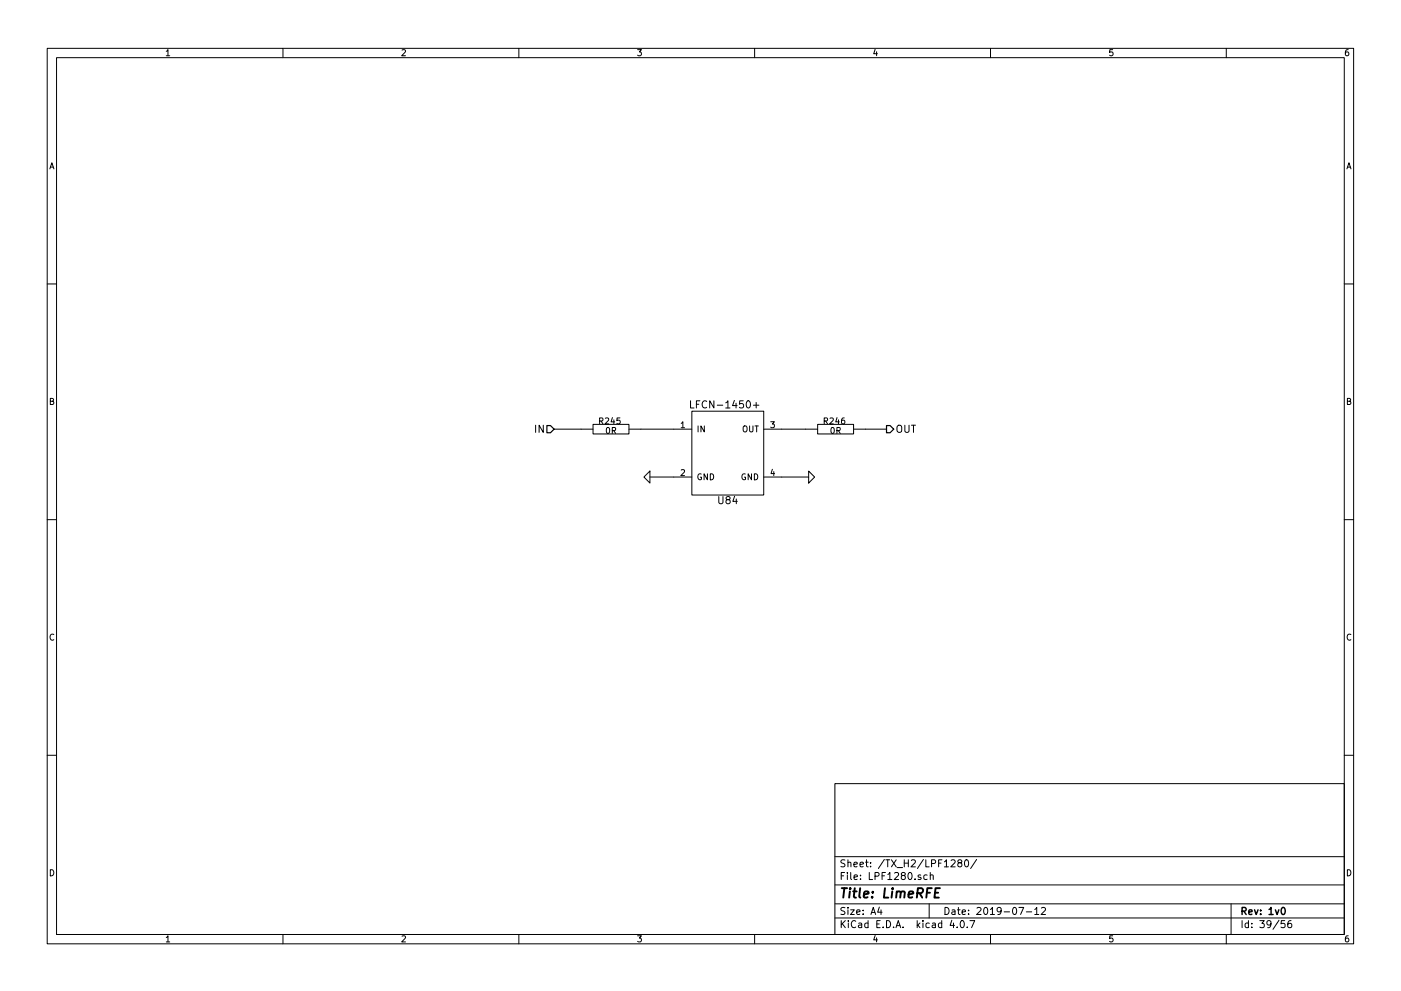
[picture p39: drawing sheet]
EESchema Schematic File Version 2
LIBS:Lime_HAM_Z
LIBS:LimeMicroBGD_Library
LIBS:Cellular_Subsystem_Library
LIBS:LimeMicroBGD_Library_bb
LIBS:LMS8001_AppPCB-cache
LIBS:LMS8001_PowerSupply-cache
LIBS:ADM7155_Addon-cache
LIBS:LMS8001_DigitalPCB-cache
LIBS:SWR_Meter_Subsystem_library
LIBS:GPIO_Subsystem-cache
LIBS:PA_220MHz_920MHz-cache
LIBS:power
LIBS:device
LIBS:transistors
LIBS:conn
LIBS:linear
LIBS:regul
LIBS:74xx
LIBS:cmos4000
LIBS:adc-dac
LIBS:memory
LIBS:xilinx
LIBS:special
LIBS:microcontrollers
LIBS:dsp
LIBS:microchip
LIBS:analog_switches
LIBS:motorola
LIBS:texas
LIBS:intel
LIBS:audio
LIBS:interface
LIBS:digital-audio
LIBS:philips
LIBS:display
LIBS:cypress
LIBS:siliconi
LIBS:opto
LIBS:atmel
LIBS:contrib
LIBS:valves
LIBS:FilterLib
LIBS:BB_Library
LIBS:Lime_RFE-rescue
LIBS:Lime_RFE-cache
EELAYER 25 0
EELAYER END
$Descr A4 11693 8268
encoding utf-8
Sheet 39 56
Title "LimeRFE"
Date "2019-07-12"
Rev "1v0"
Comp ""
Comment1 ""
Comment2 ""
Comment3 ""
Comment4 ""
$EndDescr
Text HLabel 4625 3575 0    60   Input ~ 0
IN
Text HLabel 7400 3575 2    60   Output ~ 0
OUT
Wire Wire Line
	4850 3575 4625 3575
Wire Wire Line
	7225 3575 7400 3575
$Comp
L LFCN-1450+ U84
U 1 1
P 6075 3775
AR Path="/5CD70128/5CE2AFFD/5CB1FE0C" Ref="U84"  Part="1" 
AR Path="/5CD70128/5D1951A1/5CB1FE0C" Ref="U84"  Part="1" 
F 0 "U84" V 5675 3775 60  0000 C CNN
F 1 "LFCN-1450+" H 6075 4475 60  0001 C CNN
F 2 "LimeMicroBGD_Library:LFCN-1450+" H 6075 4575 60  0001 C CNN
F 3 "" H 6025 4275 60  0000 C CNN
F 4 "Mini-Circuits" H 6075 4975 60  0001 C CNN "Vendor"
F 5 "LFCN-1450+" H 6075 5075 60  0001 C CNN "Vendor Part Number"
F 6 "Mini-Circuits" H 6075 4875 60  0001 C CNN "Manufacturer"
F 7 "LFCN-1450+" H 6075 4775 60  0001 C CNN "Manufacturer Part Number"
F 8 "LTCC Low Pass Filter, DC -1450 MHz" H 6075 4675 60  0001 C CNN "Description"
F 9 "LFCN-1450+" V 6475 3800 60  0000 C CNN "Component Value"
	1    6075 3775
	0    -1   -1   0   
$EndComp
$Comp
L GND #PWR0868
U 1 1
P 5425 3975
AR Path="/5CD70128/5CE2AFFD/5CB1FF86" Ref="#PWR0868"  Part="1" 
AR Path="/5CD70128/5D1951A1/5CB1FF86" Ref="#PWR0892"  Part="1" 
F 0 "#PWR0868" H 5425 3975 30  0001 C CNN
F 1 "GND" H 5425 3905 30  0001 C CNN
F 2 "" H 5425 3975 60  0001 C CNN
F 3 "" H 5425 3975 60  0001 C CNN
	1    5425 3975
	0    1    1    0   
$EndComp
$Comp
L GND #PWR0869
U 1 1
P 6750 3975
AR Path="/5CD70128/5CE2AFFD/5CB1FFA0" Ref="#PWR0869"  Part="1" 
AR Path="/5CD70128/5D1951A1/5CB1FFA0" Ref="#PWR0893"  Part="1" 
F 0 "#PWR0869" H 6750 3975 30  0001 C CNN
F 1 "GND" H 6750 3905 30  0001 C CNN
F 2 "" H 6750 3975 60  0001 C CNN
F 3 "" H 6750 3975 60  0001 C CNN
	1    6750 3975
	0    -1   -1   0   
$EndComp
Wire Wire Line
	6750 3975 6525 3975
Wire Wire Line
	5625 3975 5425 3975
Wire Wire Line
	5625 3575 5350 3575
Wire Wire Line
	6525 3575 6725 3575
$Comp
L 0R_0603_RCS06030000Z0EA R245
U 1 1
P 5100 3575
F 0 "R245" H 5090 3645 50  0000 C CNN
F 1 "0R_0603_RCS06030000Z0EA" H 5100 3825 50  0001 C CNN
F 2 "SMD0603" H 5100 3925 60  0001 C CNN
F 3 "" V 5100 3575 60  0000 C CNN
F 4 "Mouser" H 5100 4425 60  0001 C CNN "Vendor"
F 5 "RCS06030000Z0EA" H 5120 4305 60  0001 C CNN "Vendor Part Number"
F 6 "Vishay_Dale" H 5100 4225 60  0001 C CNN "Manufacturer"
F 7 "RCS06030000Z0EA" H 5050 4125 60  0001 C CNN "Manufacturer Part Number"
F 8 "Thick Film Resistors - SMD 0.25watt ZeroOhms" H 5100 4025 60  0001 C CNN "Description"
F 9 "0R" H 5100 3565 50  0000 C CNN "Component Value"
	1    5100 3575
	1    0    0    -1  
$EndComp
$Comp
L 0R_0603_RCS06030000Z0EA R246
U 1 1
P 6975 3575
F 0 "R246" H 6965 3645 50  0000 C CNN
F 1 "0R_0603_RCS06030000Z0EA" H 6975 3825 50  0001 C CNN
F 2 "SMD0603" H 6975 3925 60  0001 C CNN
F 3 "" V 6975 3575 60  0000 C CNN
F 4 "Mouser" H 6975 4425 60  0001 C CNN "Vendor"
F 5 "RCS06030000Z0EA" H 6995 4305 60  0001 C CNN "Vendor Part Number"
F 6 "Vishay_Dale" H 6975 4225 60  0001 C CNN "Manufacturer"
F 7 "RCS06030000Z0EA" H 6925 4125 60  0001 C CNN "Manufacturer Part Number"
F 8 "Thick Film Resistors - SMD 0.25watt ZeroOhms" H 6975 4025 60  0001 C CNN "Description"
F 9 "0R" H 6975 3565 50  0000 C CNN "Component Value"
	1    6975 3575
	1    0    0    -1  
$EndComp
$EndSCHEMATC
